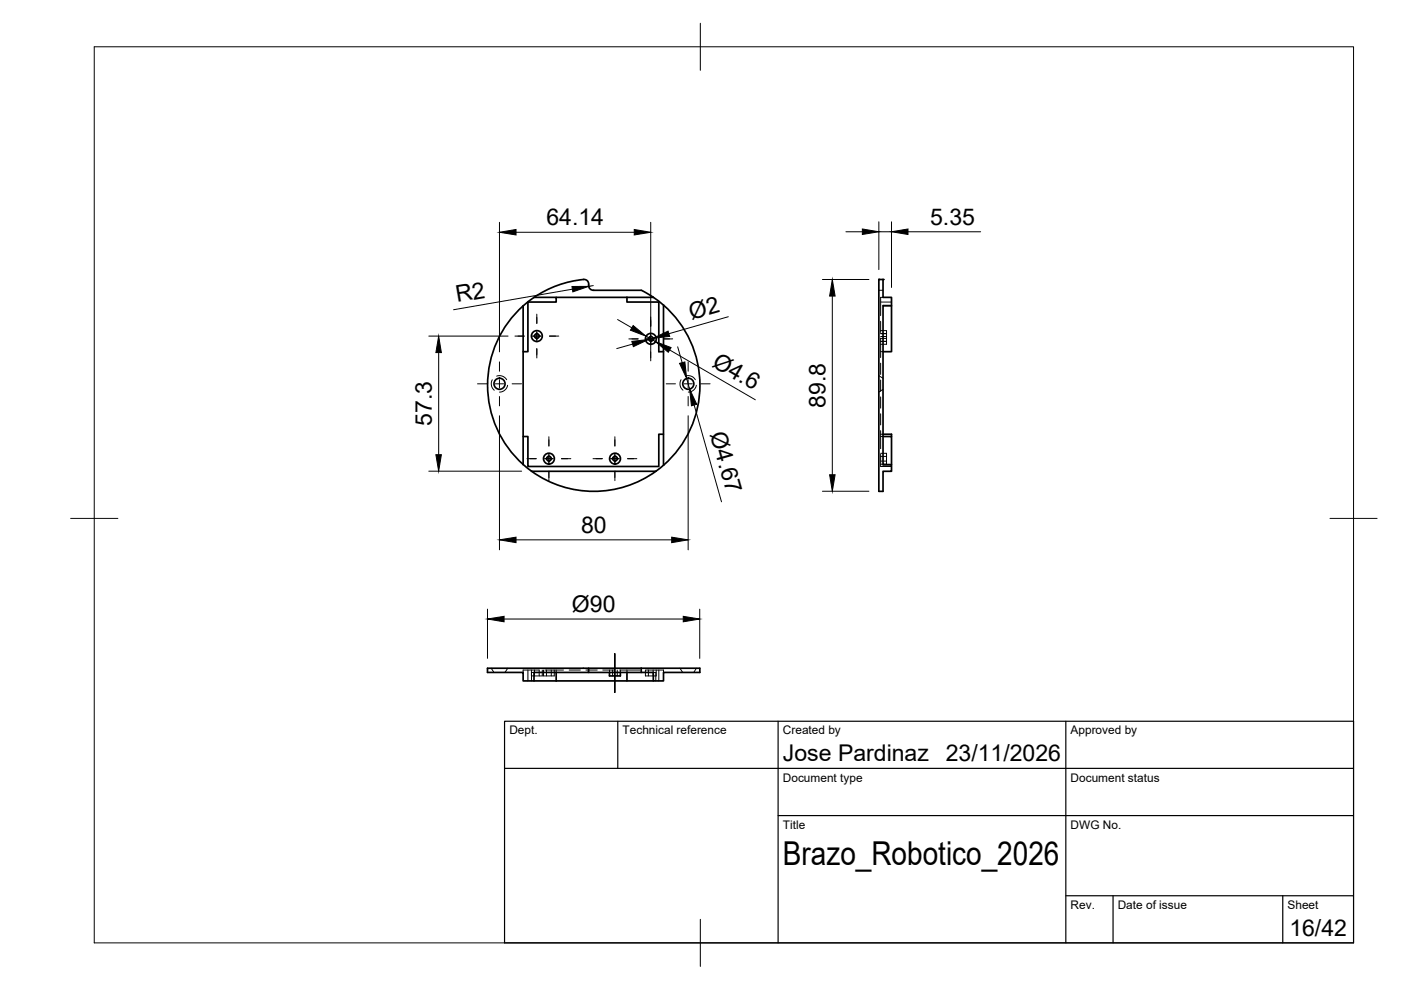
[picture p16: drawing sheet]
<svg xmlns="http://www.w3.org/2000/svg" width="297mm" height="210mm" viewBox="0 0 297 210" stroke-linecap="round" stroke-linejoin="round" font-family="sans-serif">
<defs><g id="words">
<text font-size="7" x="166" y="183.4">Brazo_Robotico_2026</text>
<g font-size="4.9">
<text x="115.8" y="47.8">64.14</text>
<text x="197.2" y="47.7">5.35</text>
<text x="96.9" y="64.1" transform="rotate(-10 96.9 64.1)">R2</text>
<text x="146.6" y="67.8" transform="rotate(-16 146.6 67.8)">Ø2</text>
<text x="150.7" y="77.5" transform="rotate(30 150.7 77.5)">Ø4.6</text>
<text x="175" y="86.5" transform="rotate(-90 175 86.5)">89.8</text>
<text x="91.5" y="90.3" transform="rotate(-90 91.5 90.3)">57.3</text>
<text x="150.5" y="92" transform="rotate(74 150.5 92)">Ø4.67</text>
<text x="123.2" y="113">80</text>
<text x="121.3" y="129.7">Ø90</text>
<text x="166" y="161.4">Jose Pardinaz</text>
<text x="200.5" y="161.4">23/11/2026</text>
<text x="273.4" y="198.6">16/42</text>
</g>
<g font-size="2.5">
<text x="108" y="155.7">Dept.</text>
<text x="132" y="155.7">Technical reference</text>
<text x="166" y="155.7">Created by</text>
<text x="227" y="155.7">Approved by</text>
<text x="166" y="165.7">Document type</text>
<text x="227" y="165.7">Document status</text>
<text x="166" y="175.7">Title</text>
<text x="227" y="175.7">DWG No.</text>
<text x="227" y="192.7">Rev.</text>
<text x="237" y="192.7">Date of issue</text>
<text x="273" y="192.7">Sheet</text>
</g>
</g></defs>
<!-- layer: Visible -->
<g fill="none" stroke="#000" stroke-width=".36">
<path d="M186.3 59.3h.9v3.7h1.8v1.8h-1.8v33.7h1.8v1.4h-1.8v4.3h-.9zM110.9 64.8v33.7M110.9 64.8a22.5 22.5 0 0 0 0 33.7M113.2 63h4.7v1h-6v10.6h-1M113.2 63l-2.3 1.8M117.9 63h20.6M124.8 60.3a1.07 1.07 0 0 0 1 1.2h10.2M124.8 60.2l-.1-.5-.7-.4a22.2 22.2 0 0 0-10.8 3.7M132.9 63v1h6.8v10.6h1v-9.9M136 61.5a22.5 22.5 0 0 1 9.1 31.8 22.5 22.5 0 0 1-32.4 6.6M140.7 74.6v17.5M189 64.8v9.8h-1.8"/>
<path d="M110.9 92.6h1v6.3h27.8v-6.8h1v6.5M110.9 98.5l1.8 1.4M112.7 99.9h26.3M187.2 92.6h1.8v5.9M187.2 92.1h1.8v.5M103.4 141.7h21.4v.9h-11.6v1.8h-2.3v-1.8h-7.5zM113.2 144.4h19.7M117.9 142.6v1.8M124.8 141.7h11.2M129.2 142.6v.7h2.3v-.7M132.9 142.6v1.8h5.6M136 141.7h12.4v.9h-7.7v1.8h-2.2v-1.8h-13.7"/>
<path d="M136 141.7v.9"/>
<circle cx="113.8" cy="71.3" r=".5"/>
<circle cx="113.8" cy="71.3" r="1.15"/>
<circle cx="138" cy="71.8" r=".5"/>
<circle cx="138" cy="71.8" r="1.15"/>
<circle cx="105.9" cy="81.4" r="1.17"/>
<circle cx="116.4" cy="97.2" r=".5"/>
<circle cx="116.4" cy="97.2" r="1.15"/>
<circle cx="130.4" cy="97.2" r=".5"/>
<circle cx="130.4" cy="97.2" r="1.15"/>
<circle cx="145.9" cy="81.4" r="1.17"/>
</g>
<!-- layer: Hidden -->
<g fill="none" stroke="#000" stroke-width=".21">
<path d="M105.3 79.7a1.75 1.75 0 0 1 2.1 .8M145.3 79.7a1.73 1.73 0 0 1 2.1 .8M186.3 61.5h.9M186.3 79.6l.9 .6M186.7 71.7v4.1M186.7 70.1h1.3v2.9h-1.3M186.7 68.1v2.4M186.7 77v2.4M186.7 74.6h.5M186.7 64h2.3M186.7 70.8h1.3M186.7 71.7h1.3"/>
<path d="M186.7 72.4h1.3M186.7 71.3h1.3M186.7 70.7h1.3M187.2 63h-.5v3.9M189 64.7h-1.8v.1M104.4 80.5a1.76 1.76 0 0 0 .4 2.2M107.6 81.7a1.73 1.73 0 0 1-1.7 1.4M144.4 80.5a1.73 1.73 0 0 0 .4 2.2M147.6 81.7a1.73 1.73 0 0 1-1.7 1.4M186.7 91.3v3.8M186.7 96.1h1.3v2.3h-1.3M186.7 80.6v2.4"/>
<path d="M186.7 84.2v2.3M186.7 87.7v2.4M186.7 96.3v2.6h2.3M186.7 92.1h.5M186.7 92.6h.5M186.7 96.8h1.3M186.7 97.8h1.3M187.2 98.5l1.8 .1M187.2 82.5l-.9 .6M104.1 141.7l.6 .9M107.7 141.7l-.6 .9M110.9 142.6v-.5h3.4v1.2"/>
<path d="M111.9 142.1v2.3M112.7 142.1v2.3M112.7 142.6h.5M113.3 142.1v1.2M115 142.1v1.2h-2.3M115.2 142.1v1.2h2.3v-1.2M115.5 142.1h4M115.9 142.1v1.2M116.9 142.1v1.2M117.9 142.1v.5M120.7 142.1h2.3M124.2 142.1h2.4"/>
<path d="M127.8 142.1h2.4M129.2 142.1v.5M129.9 142.1v1.2M130.9 142.1v1.2M131.4 142.1h4.3M131.5 142.1v.5M132.9 142.1v.5M136.8 142.1v1.2h2.3v-1.2M136.9 142.1h3.8v.5M137.5 142.1v1.2M138.5 142.1v1.2M138.5 142.6h.5v1.8"/>
<path d="M139.7 142.1v2.3M144.2 141.7l.5 .9M147.7 141.7l-.6 .9"/>
</g>
<!-- layer: Visible -->
<g fill="#000">
<circle cx="186.3" cy="59.3" r=".18"/>
<circle cx="187.2" cy="59.3" r=".18"/>
</g>
<!-- layer: BORDER -->
<path d="M20 9.9h267v190h-267zM148.5 4.9v10M15 109.9h10M282 109.9h10M148.5 194.9v10" fill="none" stroke="#000" stroke-width=".21"/>
<!-- layer: TITLEBLOCK -->
<path d="M107 152.9h180v47h-180zM131 152.9v10M165 152.9v47M226 152.9v47M107 162.9h180M165 172.9h122M226 189.9h61M236 189.9v10M272 189.9v10" fill="none" stroke="#000" stroke-width=".25"/>
<!-- layer: Smart Centers -->
<g fill="none" stroke="#000" stroke-width=".21">
<path d="M105.9 76.7v2M109.2 71.3h1.9M112.9 71.3h1.8M113.8 66.6v2M113.8 70.4v1.8M113.8 73.9v2M116.5 71.3h2M133.3 71.9h2M137.1 71.9h1.8M138 67.2v2M138 71v1.7M138 74.5v2"/>
<path d="M140.7 71.9h1.9M145.9 76.7v2M101.2 81.4h2M105 81.4h1.8M105.9 80.5v1.8M105.9 84.1v2M108.6 81.4h2M111.7 97.3h2M115.5 97.3h1.8M116.4 92.6v2M116.4 96.4v1.7M116.4 99.9v2"/>
<path d="M119 97.3h2M125.7 97.3h2M129.5 97.3h1.8M130.4 92.6v2M130.4 96.4v1.7M130.4 99.9v2M133.1 97.3h1.9M141.2 81.4h2M145 81.4h1.8M145.9 80.5v1.8M145.9 84.1v2M148.6 81.4h2"/>
<path d="M130.4 146.8v-8.2v8.2"/>
</g>
<!-- layer: FD_Dimensions -->
<g fill="none" stroke="#000" stroke-width=".21">
<path d="M105.9 47.1v27.5M109.4 49.2h25.1M138 47.1v27.3M174.4 59.3h9.8M179.3 49.1h3.5M186.3 47v10.2M186.3 49.1h2.7M189 47v14M192.5 49.1h15.4M90.9 71.3h16.8M93 74.8v21.6M121.4 61.3l-25.2 4.4"/>
<path d="M125.8 60.6l-1 .1M130.9 67.7l3.1 1.8M134.1 73l-3.3 .9M137 71.3l2 1.1M138.5 71.7l-1 .3M142 74.2l18.1 10.6M143.7 73.5l.9 3.4M154.4 67.2l-12.6 3.6M176.5 62.8v37.9M90.9 99.9h19.7M105.9 88.2v28.4M145.6 80.3l.6 2.2"/>
<path d="M145.9 88.2v28.4M147.2 85.9l5.8 20.5M109.4 114.5h33M174.4 104.2h9.8M103.4 129.2v10.4M106.9 131.2h38M148.4 129.2v10.4"/>
</g>
<g fill="#000" stroke="#000" stroke-width=".21">
<path d="M105.9 49.2l3.5-.5v1.1zM134.5 48.7l3.5 .5-3.5 .6zM182.8 48.5l3.5 .6-3.5 .6zM189 49.1l3.5-.6v1.2zM93 71.3l.6 3.5h-1.2zM121.3 60.7h3.5l-3.3 1.2zM134 72.4l3.5-.4-3.2 1.5zM134.2 69l2.8 2.3-3.3-1.3zM138.5 71.7l3.1-1.5 .4 1.1zM139 72.4l3.3 1.3-.6 1zM144.1 77l1.1-.3 .4 3.6zM176.5 59.3l.6 3.5h-1.2z"/>
<path d="M92.4 96.4h1.2l-.6 3.5zM146.2 82.5l1.5 3.2-1.1 .3zM105.9 114.5l3.5-.6v1.2zM142.4 113.9l3.5 .6-3.5 .6zM175.9 100.7h1.2l-.6 3.5zM103.4 131.2l3.5-.5v1.1zM144.9 130.7l3.5 .5-3.5 .6z"/>
</g>
<use href="#words"/>
</svg>
